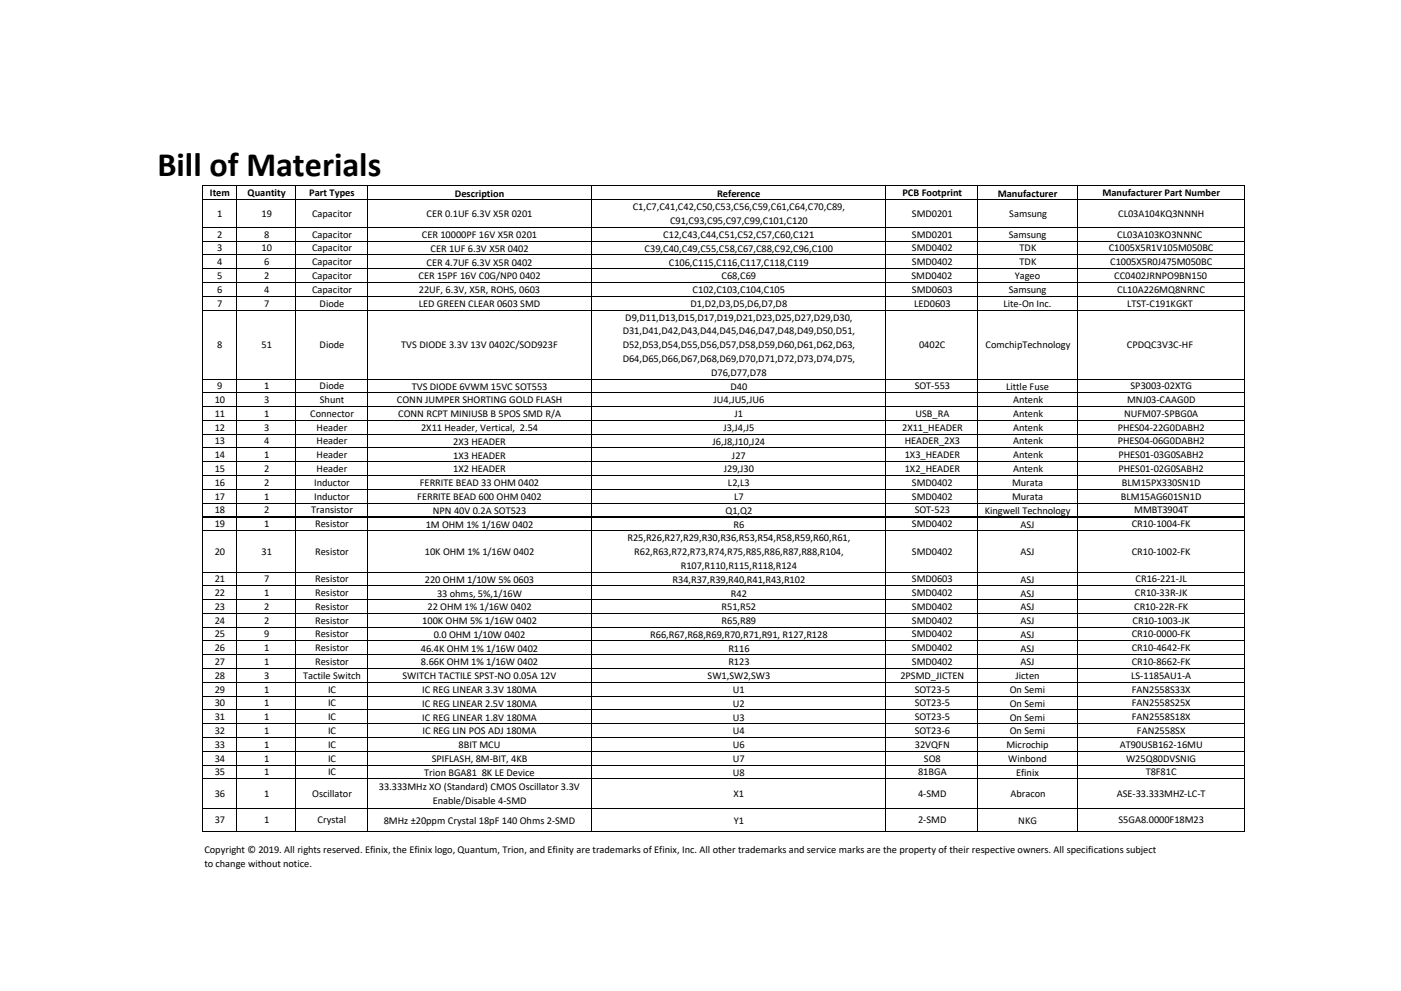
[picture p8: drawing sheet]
<svg xmlns="http://www.w3.org/2000/svg" width="297mm" height="210mm" viewBox="0 0 297 210" stroke-linecap="round" stroke-linejoin="round" font-family="sans-serif">
<defs><g id="words">
<text font-size="7.2" x="33.4" y="37.2">Bill of Materials</text>
<g font-size="2.2">
<text x="44.5" y="41.6">Item</text>
<text x="52.5" y="41.6">Quantity</text>
<text x="65.5" y="41.6">Part Types</text>
<text x="96.4" y="41.7">Description</text>
<text x="152" y="41.7">Reference</text>
<text x="191.2" y="41.6">PCB Footprint</text>
<text x="211.4" y="41.7">Manufacturer</text>
<text x="233.6" y="41.6">Manufacturer Part Number</text>
<text x="46.1" y="46">1</text>
<text x="55.4" y="46">19</text>
<text x="66.1" y="46">Capacitor</text>
<text x="90.4" y="46">CER 0.1UF 6.3V X5R 0201</text>
<text x="134.1" y="44.6">C1,C7,C41,C42,C50,C53,C56,C59,C61,C64,C70,C89,</text>
<text x="142" y="47.5">C91,C93,C95,C97,C99,C101,C120</text>
<text x="193.3" y="46">SMD0201</text>
<text x="213.9" y="46">Samsung</text>
<text x="237" y="46">CL03A104KQ3NNNH</text>
<text x="46.1" y="50.3">2</text>
<text x="46.1" y="53.3">3</text>
<text x="55.4" y="53.3">10</text>
<text x="56" y="50.3">8</text>
<text x="66.1" y="50.3">Capacitor</text>
<text x="66.1" y="53.3">Capacitor</text>
<text x="89.4" y="50.4">CER 10000PF 16V X5R 0201</text>
<text x="91.2" y="53.3">CER 1UF 6.3V X5R 0402</text>
<text x="136.6" y="53.3">C39,C40,C49,C55,C58,C67,C88,C92,C96,C100</text>
<text x="140.6" y="50.4">C12,C43,C44,C51,C52,C57,C60,C121</text>
<text x="193.3" y="50.3">SMD0201</text>
<text x="193.3" y="53.3">SMD0402</text>
<text x="213.8" y="50.4">Samsung</text>
<text x="216.1" y="53.3">TDK</text>
<text x="235" y="53.3">C1005X5R1V105M050BC</text>
<text x="236.8" y="50.3">CL03A103KO3NNNC</text>
<text x="46.1" y="56.2">4</text>
<text x="46.1" y="59.1">5</text>
<text x="56" y="56.2">6</text>
<text x="56" y="59.1">2</text>
<text x="66.1" y="56.2">Capacitor</text>
<text x="66.1" y="59.1">Capacitor</text>
<text x="88.7" y="59.2">CER 15PF 16V C0G/NP0 0402</text>
<text x="90.4" y="56.3">CER 4.7UF 6.3V X5R 0402</text>
<text x="141.7" y="56.3">C106,C115,C116,C117,C118,C119</text>
<text x="152.9" y="59.2">C68,C69</text>
<text x="193.2" y="59.2">SMD0402</text>
<text x="193.3" y="56.2">SMD0402</text>
<text x="215.1" y="59.2">Yageo</text>
<text x="216.1" y="56.2">TDK</text>
<text x="235.3" y="56.2">C1005X5R0J475M050BC</text>
<text x="236.1" y="59.2">CC0402JRNPO9BN150</text>
<text x="46.1" y="62">6</text>
<text x="46.1" y="64.9">7</text>
<text x="56" y="62">4</text>
<text x="56" y="64.9">7</text>
<text x="66.1" y="62">Capacitor</text>
<text x="67.7" y="64.9">Diode</text>
<text x="88.7" y="65">LED GREEN CLEAR 0603 SMD</text>
<text x="88.8" y="62.1">22UF, 6.3V, X5R, ROHS, 0603</text>
<text x="146.4" y="65">D1,D2,D3,D5,D6,D7,D8</text>
<text x="146.8" y="62.1">C102,C103,C104,C105</text>
<text x="193.3" y="62">SMD0603</text>
<text x="193.7" y="64.9">LED0603</text>
<text x="212.7" y="65">Lite-On Inc.</text>
<text x="213.8" y="62.1">Samsung</text>
<text x="236.8" y="62">CL10A226MQ8NRNC</text>
<text x="238.9" y="64.9">LTST-C191KGKT</text>
<text x="132" y="70.9">D31,D41,D42,D43,D44,D45,D46,D47,D48,D49,D50,D51,</text>
<text x="132.5" y="68">D9,D11,D13,D15,D17,D19,D21,D23,D25,D27,D29,D30,</text>
<text x="46.1" y="73.7">8</text>
<text x="55.4" y="73.7">51</text>
<text x="67.7" y="73.7">Diode</text>
<text x="85.1" y="73.8">TVS DIODE 3.3V 13V 0402C/SOD923F</text>
<text x="132" y="73.8">D52,D53,D54,D55,D56,D57,D58,D59,D60,D61,D62,D63,</text>
<text x="132" y="76.7">D64,D65,D66,D67,D68,D69,D70,D71,D72,D73,D74,D75,</text>
<text x="194.8" y="73.7">0402C</text>
<text x="208.9" y="73.7">ComchipTechnology</text>
<text x="238.8" y="73.7">CPDQC3V3C-HF</text>
<text x="46.1" y="82.5">9</text>
<text x="56" y="82.5">1</text>
<text x="67.7" y="82.5">Diode</text>
<text x="87.3" y="82.6">TVS DIODE 6VWM 15VC SOT553</text>
<text x="150.7" y="79.6">D76,D77,D78</text>
<text x="154.8" y="82.6">D40</text>
<text x="193.9" y="82.5">SOT-553</text>
<text x="213.2" y="82.6">Little Fuse</text>
<text x="239.6" y="82.5">SP3003-02XTG</text>
<text x="45.5" y="85.4">10</text>
<text x="45.5" y="88.3">11</text>
<text x="56" y="85.4">3</text>
<text x="56" y="88.3">1</text>
<text x="65.8" y="88.3">Connector</text>
<text x="67.8" y="85.4">Shunt</text>
<text x="84.1" y="85.5">CONN JUMPER SHORTING GOLD FLASH</text>
<text x="84.4" y="88.4">CONN RCPT MINIUSB B 5POS SMD R/A</text>
<text x="151.2" y="85.5">JU4,JU5,JU6</text>
<text x="155.7" y="88.4">J1</text>
<text x="194" y="88.3">USB_RA</text>
<text x="214.7" y="85.4">Antenk</text>
<text x="214.7" y="88.3">Antenk</text>
<text x="238.2" y="88.3">NUFM07-SPBG0A</text>
<text x="238.9" y="85.4">MNJ03-CAAG0D</text>
<text x="45.5" y="91.2">12</text>
<text x="45.5" y="94.2">13</text>
<text x="56" y="91.2">3</text>
<text x="56" y="94.2">4</text>
<text x="67.1" y="91.2">Header</text>
<text x="67.1" y="94.2">Header</text>
<text x="89.2" y="91.3">2X11 Header, Vertical, 2.54</text>
<text x="96.1" y="94.3">2X3 HEADER</text>
<text x="151" y="94.3">J6,J8,J10,J24</text>
<text x="153.3" y="91.3">J3,J4,J5</text>
<text x="191.2" y="91.2">2X11_HEADER</text>
<text x="191.8" y="94.2">HEADER_2X3</text>
<text x="214.7" y="91.2">Antenk</text>
<text x="214.7" y="94.2">Antenk</text>
<text x="236.9" y="91.2">PHES04-22G0DABH2</text>
<text x="236.9" y="94.2">PHES04-06G0DABH2</text>
<text x="45.5" y="97.1">14</text>
<text x="45.5" y="100">15</text>
<text x="56" y="97.1">1</text>
<text x="56" y="100">2</text>
<text x="67.1" y="97.1">Header</text>
<text x="67.1" y="100">Header</text>
<text x="96.1" y="97.2">1X3 HEADER</text>
<text x="96.1" y="100.1">1X2 HEADER</text>
<text x="153.4" y="100.1">J29,J30</text>
<text x="155.1" y="97.2">J27</text>
<text x="191.8" y="97.1">1X3_HEADER</text>
<text x="191.8" y="100">1X2_HEADER</text>
<text x="214.7" y="97.1">Antenk</text>
<text x="214.7" y="100">Antenk</text>
<text x="237.1" y="97.1">PHES01-03G0SABH2</text>
<text x="237.1" y="100">PHES01-02G0SABH2</text>
<text x="45.5" y="102.9">16</text>
<text x="45.5" y="105.9">17</text>
<text x="56" y="102.9">2</text>
<text x="56" y="105.9">1</text>
<text x="66.6" y="102.9">Inductor</text>
<text x="66.6" y="105.9">Inductor</text>
<text x="88.4" y="105.9">FERRITE BEAD 600 OHM 0402</text>
<text x="89" y="103">FERRITE BEAD 33 OHM 0402</text>
<text x="154.3" y="103">L2,L3</text>
<text x="155.6" y="105.9">L7</text>
<text x="193.3" y="102.9">SMD0402</text>
<text x="193.3" y="105.9">SMD0402</text>
<text x="214.5" y="103">Murata</text>
<text x="214.5" y="105.9">Murata</text>
<text x="237.6" y="105.9">BLM15AG601SN1D</text>
<text x="237.8" y="102.9">BLM15PX330SN1D</text>
<text x="45.5" y="108.8">18</text>
<text x="45.5" y="111.7">19</text>
<text x="56" y="108.8">2</text>
<text x="56" y="111.7">1</text>
<text x="66" y="108.8">Transistor</text>
<text x="66.8" y="111.7">Resistor</text>
<text x="90.2" y="111.8">1M OHM 1% 1/16W 0402</text>
<text x="91.7" y="108.9">NPN 40V 0.2A SOT523</text>
<text x="153.7" y="108.9">Q1,Q2</text>
<text x="155.5" y="111.8">R6</text>
<text x="193.3" y="111.7">SMD0402</text>
<text x="193.9" y="108.8">SOT-523</text>
<text x="208.7" y="108.9">Kingwell Technology</text>
<text x="216.3" y="111.8">ASJ</text>
<text x="239.9" y="111.7">CR10-1004-FK</text>
<text x="240.4" y="108.8">MMBT3904T</text>
<text x="45.5" y="117.5">20</text>
<text x="55.4" y="117.5">31</text>
<text x="66.8" y="117.5">Resistor</text>
<text x="90.1" y="117.6">10K OHM 1% 1/16W 0402</text>
<text x="133" y="114.7">R25,R26,R27,R29,R30,R36,R53,R54,R58,R59,R60,R61,</text>
<text x="134.4" y="117.6">R62,R63,R72,R73,R74,R75,R85,R86,R87,R88,R104,</text>
<text x="193.3" y="117.5">SMD0402</text>
<text x="216.3" y="117.6">ASJ</text>
<text x="239.9" y="117.5">CR10-1002-FK</text>
<text x="45.5" y="123.4">21</text>
<text x="56" y="123.4">7</text>
<text x="66.8" y="123.4">Resistor</text>
<text x="90.1" y="123.5">220 OHM 1/10W 5% 0603</text>
<text x="142.6" y="123.5">R34,R37,R39,R40,R41,R43,R102</text>
<text x="144.3" y="120.5">R107,R110,R115,R118,R124</text>
<text x="193.3" y="123.4">SMD0603</text>
<text x="216.3" y="123.5">ASJ</text>
<text x="240.7" y="123.4">CR16-221-JL</text>
<text x="45.5" y="126.3">22</text>
<text x="45.5" y="129.2">23</text>
<text x="56" y="126.3">1</text>
<text x="56" y="129.2">2</text>
<text x="66.8" y="126.3">Resistor</text>
<text x="66.8" y="129.2">Resistor</text>
<text x="90.6" y="129.3">22 OHM 1% 1/16W 0402</text>
<text x="92.6" y="126.4">33 ohms, 5%,1/16W</text>
<text x="152.9" y="129.3">R51,R52</text>
<text x="154.9" y="126.4">R42</text>
<text x="193.3" y="126.3">SMD0402</text>
<text x="193.3" y="129.2">SMD0402</text>
<text x="216.3" y="126.4">ASJ</text>
<text x="216.3" y="129.3">ASJ</text>
<text x="240.4" y="129.2">CR10-22R-FK</text>
<text x="240.5" y="126.3">CR10-33R-JK</text>
<text x="45.5" y="132.1">24</text>
<text x="45.5" y="135.1">25</text>
<text x="45.5" y="138">26</text>
<text x="56" y="132.1">2</text>
<text x="56" y="135.1">9</text>
<text x="56" y="138">1</text>
<text x="66.8" y="132.1">Resistor</text>
<text x="66.8" y="135.1">Resistor</text>
<text x="66.8" y="138">Resistor</text>
<text x="89.5" y="132.2">100K OHM 5% 1/16W 0402</text>
<text x="91.9" y="135.2">0.0 OHM 1/10W 0402</text>
<text x="137.8" y="135.2">R66,R67,R68,R69,R70,R71,R91, R127,R128</text>
<text x="152.9" y="132.2">R65,R89</text>
<text x="193.3" y="132.1">SMD0402</text>
<text x="193.3" y="135.1">SMD0402</text>
<text x="193.3" y="138">SMD0402</text>
<text x="216.3" y="132.2">ASJ</text>
<text x="216.3" y="135.2">ASJ</text>
<text x="239.9" y="135.1">CR10-0000-FK</text>
<text x="239.9" y="138">CR10-4642-FK</text>
<text x="240" y="132.1">CR10-1003-JK</text>
<text x="45.5" y="140.9">27</text>
<text x="45.5" y="143.8">28</text>
<text x="56" y="140.9">1</text>
<text x="56" y="143.8">3</text>
<text x="64.2" y="143.8">Tactile Switch</text>
<text x="66.8" y="140.9">Resistor</text>
<text x="85.3" y="143.9">SWITCH TACTILE SPST-NO 0.05A 12V</text>
<text x="89.2" y="138.1">46.4K OHM 1% 1/16W 0402</text>
<text x="89.2" y="141">8.66K OHM 1% 1/16W 0402</text>
<text x="150" y="143.9">SW1,SW2,SW3</text>
<text x="154.4" y="138.1">R116</text>
<text x="154.4" y="141">R123</text>
<text x="190.8" y="143.8">2PSMD_JICTEN</text>
<text x="193.3" y="140.9">SMD0402</text>
<text x="215.2" y="143.9">Jicten</text>
<text x="216.3" y="138.1">ASJ</text>
<text x="216.3" y="141">ASJ</text>
<text x="239.7" y="143.8">LS-1185AU1-A</text>
<text x="239.9" y="140.9">CR10-8662-FK</text>
<text x="45.5" y="146.8">29</text>
<text x="45.5" y="149.7">30</text>
<text x="56" y="146.8">1</text>
<text x="56" y="149.7">1</text>
<text x="69.5" y="146.8">IC</text>
<text x="69.5" y="149.7">IC</text>
<text x="89.5" y="146.8">IC REG LINEAR 3.3V 180MA</text>
<text x="89.5" y="149.8">IC REG LINEAR 2.5V 180MA</text>
<text x="155.3" y="146.8">U1</text>
<text x="155.3" y="149.8">U2</text>
<text x="193.9" y="146.8">SOT23-5</text>
<text x="193.9" y="149.7">SOT23-5</text>
<text x="214" y="146.8">On Semi</text>
<text x="214" y="149.8">On Semi</text>
<text x="239.9" y="146.8">FAN2558S33X</text>
<text x="239.9" y="149.7">FAN2558S25X</text>
<text x="45.5" y="152.6">31</text>
<text x="45.5" y="155.5">32</text>
<text x="56" y="152.6">1</text>
<text x="56" y="155.5">1</text>
<text x="69.5" y="152.6">IC</text>
<text x="69.5" y="155.5">IC</text>
<text x="89.5" y="152.7">IC REG LINEAR 1.8V 180MA</text>
<text x="89.5" y="155.6">IC REG LIN POS ADJ 180MA</text>
<text x="155.3" y="152.7">U3</text>
<text x="155.3" y="155.6">U4</text>
<text x="193.9" y="152.6">SOT23-5</text>
<text x="193.9" y="155.5">SOT23-6</text>
<text x="214" y="152.7">On Semi</text>
<text x="214" y="155.6">On Semi</text>
<text x="239.9" y="152.6">FAN2558S18X</text>
<text x="241" y="155.5">FAN2558SX</text>
<text x="45.5" y="158.4">33</text>
<text x="45.5" y="161.4">34</text>
<text x="56" y="158.4">1</text>
<text x="56" y="161.4">1</text>
<text x="69.5" y="158.4">IC</text>
<text x="69.5" y="161.4">IC</text>
<text x="91.5" y="161.5">SPIFLASH, 8M-BIT, 4KB</text>
<text x="97.2" y="158.5">8BIT MCU</text>
<text x="155.3" y="158.5">U6</text>
<text x="155.3" y="161.5">U7</text>
<text x="193.9" y="158.4">32VQFN</text>
<text x="195.8" y="161.4">SO8</text>
<text x="213.3" y="158.5">Microchip</text>
<text x="213.7" y="161.5">Winbond</text>
<text x="237.3" y="158.4">AT90USB162-16MU</text>
<text x="238.7" y="161.4">W25Q80DVSNIG</text>
<text x="45.5" y="164.3">35</text>
<text x="56" y="164.3">1</text>
<text x="69.5" y="164.3">IC</text>
<text x="80.3" y="167.5">33.333MHz XO (Standard) CMOS Oscillator 3.3V</text>
<text x="89.9" y="164.4">Trion BGA81 8K LE Device</text>
<text x="155.3" y="164.4">U8</text>
<text x="194.6" y="164.3">81BGA</text>
<text x="215.3" y="164.4">Efinix</text>
<text x="242.8" y="164.3">T8F81C</text>
<text x="45.5" y="168.9">36</text>
<text x="56" y="168.9">1</text>
<text x="66.2" y="168.9">Oscillator</text>
<text x="91.7" y="170.4">Enable/Disable 4-SMD</text>
<text x="155.5" y="168.9">X1</text>
<text x="194.6" y="168.9">4-SMD</text>
<text x="214.2" y="168.9">Abracon</text>
<text x="236.7" y="168.9">ASE-33.333MHZ-LC-T</text>
<text x="45.5" y="174.4">37</text>
<text x="56" y="174.4">1</text>
<text x="67.3" y="174.4">Crystal</text>
<text x="81.3" y="174.5">8MHz ±20ppm Crystal 18pF 140 Ohms 2-SMD</text>
<text x="155.5" y="174.5">Y1</text>
<text x="194.6" y="174.4">2-SMD</text>
<text x="215.8" y="174.5">NKG</text>
<text x="237.1" y="174.4">S5GA8.0000F18M23</text>
<text x="43.3" y="180.7">Copyright © 2019. All rights reserved. Efinix, the Efinix logo, Quantum, Trion, and Efinity are trademarks of Efinix, Inc. All other trademarks and service marks are the property of their respective owners. All specifications subject</text>
<text x="43.3" y="183.6">to change without notice.</text>
</g>
</g></defs>
<g fill="none" stroke="#000" stroke-width=".21">
<path d="M42.9 39.3v136.9M43 39.4h220.8M50.1 39.5v136.7M62.7 39.5v136.7M77.8 39.5v136.7M125.4 39.5v136.7M187.7 39.5v136.7M207.2 39.5v136.7M228.3 39.5v136.7M263.7 39.5v136.7M43 42.3h220.8M43 48.2h220.8"/>
<path d="M43 51.1h220.8M43 54h220.8M43 56.9h220.8M43 59.8h220.8M43 62.8h220.8M43 65.7h220.8M43 80.3h220.8M43 83.2h220.8M43 86.1h220.8M43 89.1h220.8M43 92h220.8M43 94.9h220.8"/>
<path d="M43 97.8h220.8M43 100.7h220.8M43 103.7h220.8M43 106.6h220.8M43 112.4h220.8M43 121.2h220.8M43 124.1h220.8M43 127h220.8M43 130h220.8M43 132.9h220.8M43 135.8h220.8M43 138.7h220.8"/>
<path d="M43 141.7h220.8M43 144.6h220.8M43 147.5h220.8M43 150.4h220.8M43 153.3h220.8M43 156.3h220.8M43 159.2h220.8M43 162.1h220.8M43 165h220.8M43 171.3h220.8M43 176.1h220.8"/>
</g>
<path d="M43 109.5h220.8" fill="none" stroke="#000" stroke-width=".22"/>
<use href="#words"/>
</svg>
